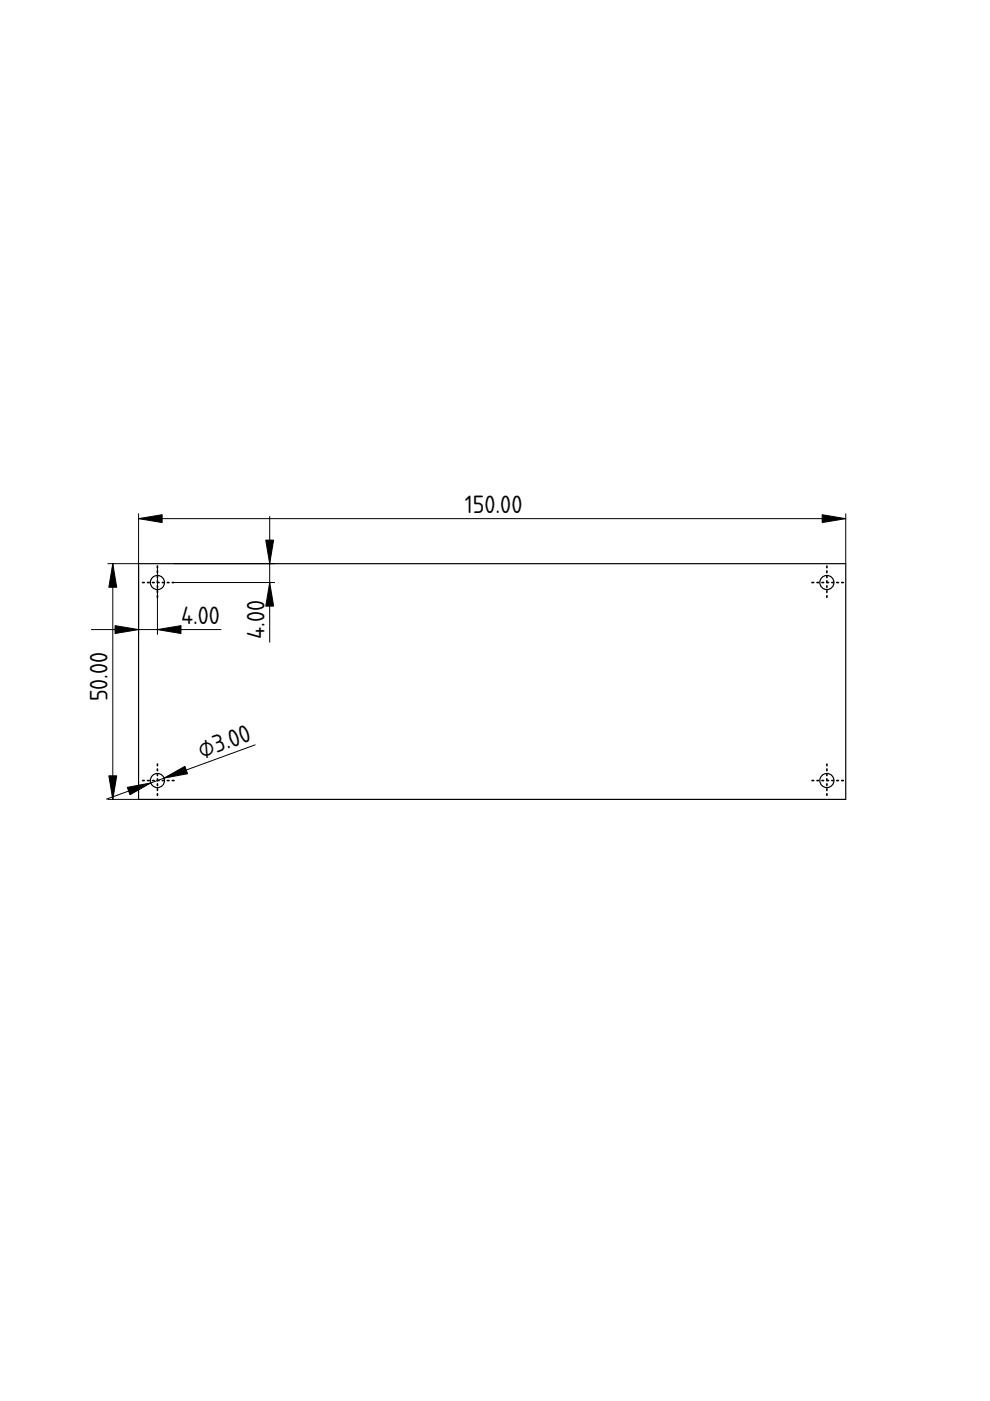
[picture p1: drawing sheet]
<svg xmlns="http://www.w3.org/2000/svg" width="210mm" height="297mm" viewBox="0 0 210 297" stroke-linecap="round" stroke-linejoin="round" font-family="sans-serif">
<defs><g id="words">
<g font-size="5">
<text x="98.5" y="108.9">150.00</text>
<text x="38.4" y="132.4">4.00</text>
<text x="56.1" y="135.4" transform="rotate(-90 56.1 135.4)">4.00</text>
<text x="22.8" y="148.7" transform="rotate(-90 22.8 148.7)">50.00</text>
<text x="42.8" y="160.8" transform="rotate(-20 42.8 160.8)">⌀3.00</text>
</g>
</g></defs>
<g fill="none" stroke="#000" stroke-width=".25">
<path d="M29.4 119.5h149.9v50h-149.9z"/>
<circle cx="33.4" cy="123.5" r="1.5"/>
<circle cx="175.3" cy="123.5" r="1.5"/>
<circle cx="33.4" cy="165.5" r="1.5"/>
<circle cx="175.3" cy="165.5" r="1.5"/>
</g>
<path d="M33.4 120v7M36.9 123.5h-7M175.3 120v7M178.8 123.5h-7M33.4 162v7M36.9 165.5h-7M175.3 162v7M178.8 165.5h-7" fill="none" stroke="#000" stroke-width=".35" stroke-dasharray=".3 .7"/>
<path d="M23.9 119.5v50M29.4 110h149.9M29.4 108.9v10.6h-6.5M36.9 119.5h21.3M57.2 109.5v26.7M179.3 108.9v10.6M19.4 133.5h27.5M29.4 120v14.5M33.4 120v14.5M36.9 123.5h21.3M54.1 157.9l-31.5 11.5M22.9 169.5h6.5" fill="none" stroke="#000" stroke-width=".21"/>
<path d="M23.9 119.5l.8 5h-1.6zM29.4 110l5-.9v1.7zM56.3 114.5h1.7l-.8 5zM174.3 109.1l5 .9-5 .8zM24.4 132.7l5 .8-5 .8zM33.4 133.5l5-.8v1.6zM57.2 123.5l.8 5h-1.7zM23.1 164.5h1.6l-.8 5zM27 166.9l5-.9-4.4 2.5zM34.8 165l4.4-2.5 .6 1.5z" fill="#000" stroke="#000" stroke-width=".21"/>
<use href="#words"/>
</svg>
